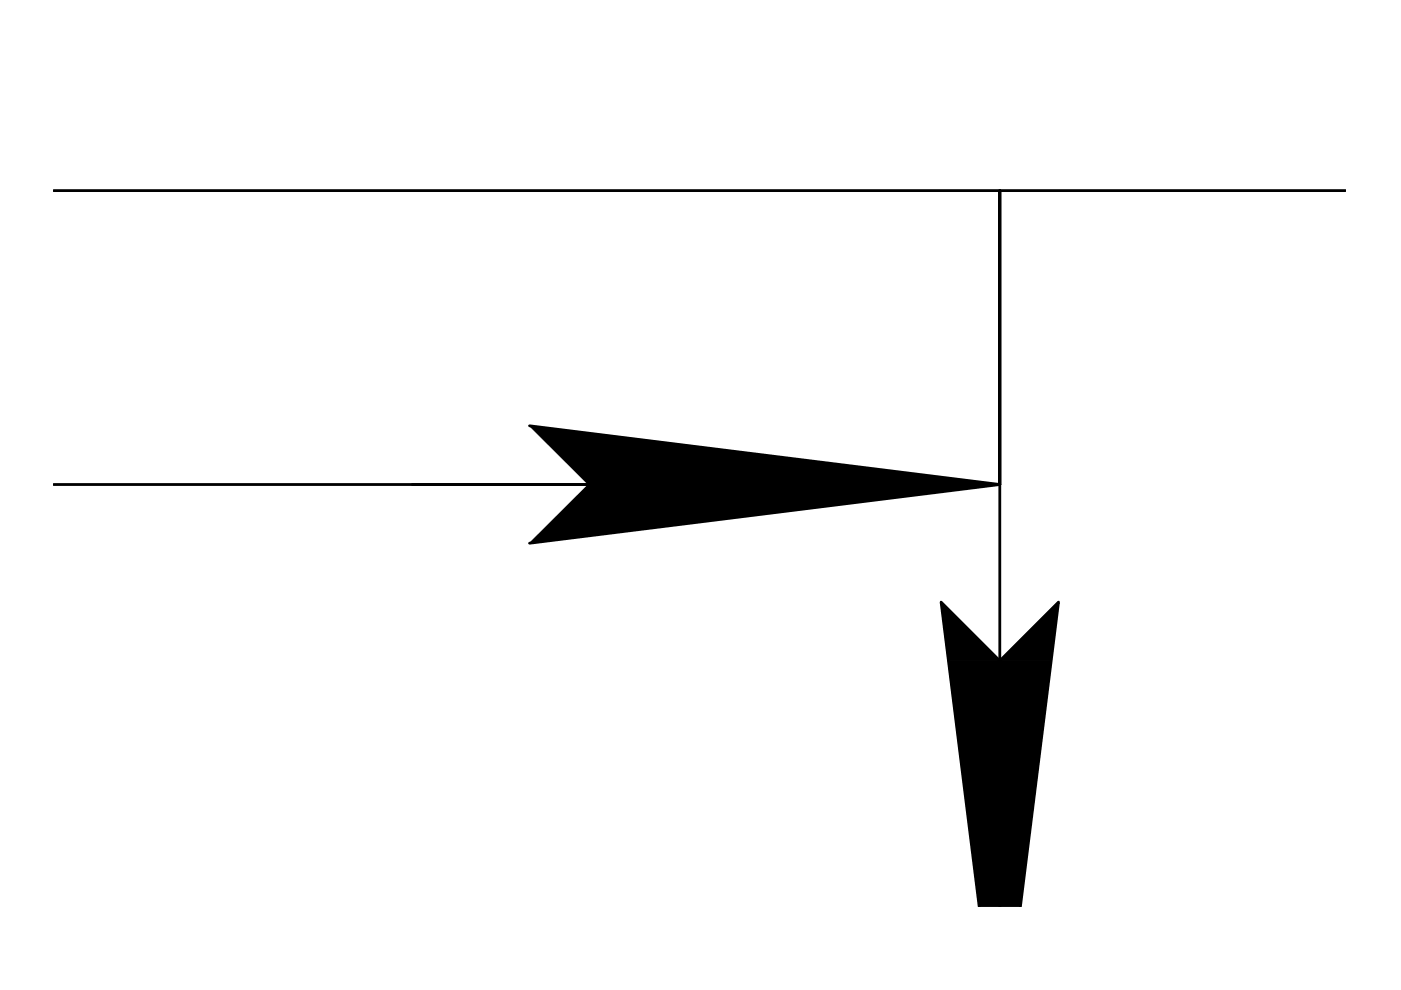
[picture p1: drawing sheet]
<svg xmlns="http://www.w3.org/2000/svg" width="297mm" height="210mm" viewBox="0 0 297 210" stroke-linecap="round" stroke-linejoin="round" font-family="sans-serif">
<!-- layer: 0.6 -->
<path d="M11.4 40.4h273.9M212 40.4v62.3h-200.6M112.3 90.3l99.7 12.4-99.7 12.5M87.4 102.7h124.6v-62.3v151.9M207.6 192.3l-8.1-64.6 12.5 12.4 12.4-12.4-8.1 64.6" fill="none" stroke="#000" stroke-width=".59"/>
<g fill="#000" stroke="#000" stroke-width=".21">
<path d="M199.5 127.7l12.5 12.4h-10.9zM224.4 127.7l-1.5 12.4h-10.9z"/>
<path d="M112.3 90.3l99.7 12.4h-87.2zM112.3 115.2l99.7-12.5h-87.2z"/>
<path d="M222.9 140.1l-10.9 52.2h4.3zM212 140.1h10.9l-10.9 52.2zM212 140.1l-4.4 52.2h4.4zM201.1 140.1h10.9l-4.4 52.2z"/>
</g>
</svg>
